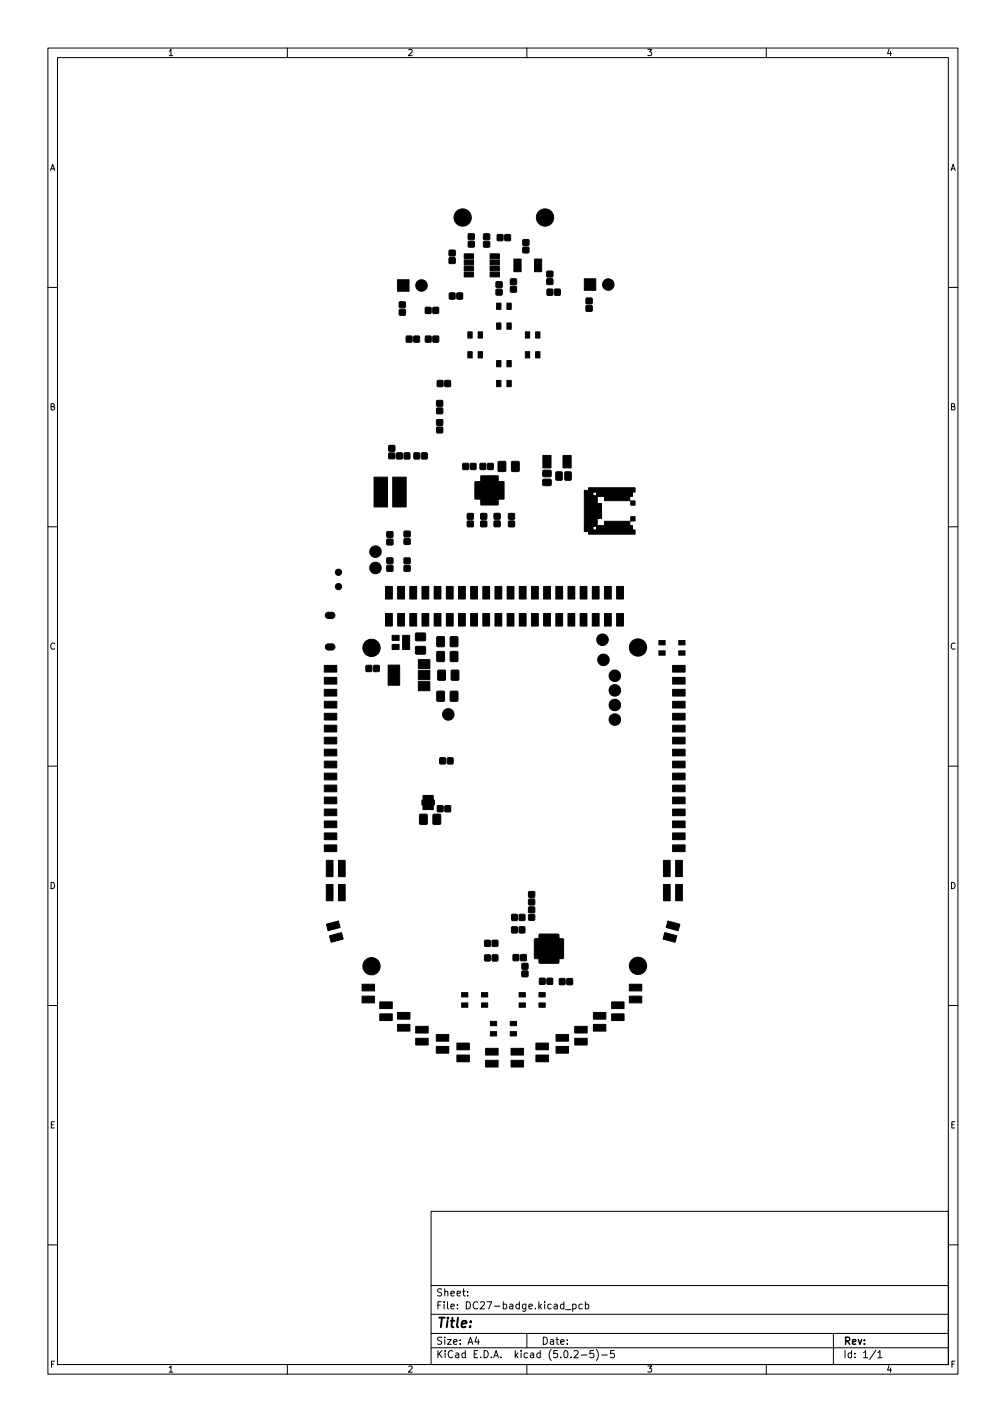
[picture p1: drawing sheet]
<svg xmlns="http://www.w3.org/2000/svg" width="210mm" height="297mm" viewBox="0 0 210 297" stroke-linecap="round" stroke-linejoin="round" font-family="sans-serif">
<defs><g id="words">
<text font-size="2.8" x="91" y="277.3">Title:</text>
<g font-size="2.1">
<text x="91" y="273.5">File: DC27-badge.kicad_pcb</text>
<text x="91" y="270.8">Sheet:</text>
<text x="91" y="280.9">Size: A4</text>
<text x="113" y="280.9">Date:</text>
<text x="176" y="280.9">Rev:</text>
<text x="91" y="283.7">KiCad E.D.A. kicad (5.0.2-5)-5</text>
<text x="176" y="283.7">Id: 1/1</text>
</g>
<g font-size="1.8">
<text x="35" y="11.7">1</text>
<text x="85" y="11.7">2</text>
<text x="135" y="11.7">3</text>
<text x="185" y="11.7">4</text>
<text x="10.3" y="35.7">A</text>
<text x="198.4" y="35.7">A</text>
<text x="10.3" y="85.7">B</text>
<text x="198.4" y="85.7">B</text>
<text x="10.3" y="135.7">C</text>
<text x="198.4" y="135.7">C</text>
<text x="10.3" y="185.7">D</text>
<text x="198.4" y="185.7">D</text>
<text x="10.4" y="235.7">E</text>
<text x="198.4" y="235.7">E</text>
<text x="10.4" y="285.7">F</text>
<text x="35" y="286.7">1</text>
<text x="85" y="286.7">2</text>
<text x="135" y="286.7">3</text>
<text x="185" y="286.7">4</text>
<text x="198.5" y="285.7">F</text>
</g>
</g></defs>
<g fill="none" stroke="#000" stroke-width=".21">
<path d="M10 10h190v277h-190zM12 12h186v273h-186zM60 10v2M110 10v2M160 10v2M10 60h2M198 60h2M10 110h2M198 110h2M10 160h2M198 160h2M10 210h2"/>
<path d="M198 210h2M90 253h108v32h-108zM10 260h2M90 278.5h108M90 274.5h108M90 268.5h108M97.7 270.6v.1M97.7 269.8v.1M99.5 279.2l-.3 1.1h.9M99.9 279.8v1M110 278.5v3M118.1 273.6h1.1"/>
<path d="M119.6 272.5l.4-.1 .3 .3-.1 .6h-.6M119.6 272.4v1.5M121.6 272.5l-.4-.1-.3 .3 .1 .6h.6M122.2 272.5l.5-.1 .2 .3-.1 .6h-.6M122.2 271.9v1.5M174 278.5v6.5M198 260h2M60 285v2M90 281.5h108M110 285v2M119.9 282.3l.5-.2 .3 .4-.9 1.1h.9M121.4 283h1.1"/>
<path d="M123.9 282.1h-.7v.7l.2-.1 .5 .1 .1 .2-.1 .5-.2 .1-.5-.1M124.5 281.9a1.72 1.72 0 0 1 0 2.3M125.7 283h1.1M128.2 282.1h-.7l-.1 .7 .3-.1 .5 .1 .1 .2-.1 .5-.2 .1-.6-.1M160 285v2M182.9 282l-1.3 2M183.3 282.5l.4-.4v1.5M183.3 283.6h.9"/>
</g>
<g fill="#000" stroke="#000" stroke-width=".21">
<path d="M93.8 53.9h1.2v1.1h-1.2zM93.8 52.3h1.2v1.1h-1.2zM97.8 50.4h1.2v1.2h-1.2zM97.8 48.9h1.2v1.1h-1.2zM96.9 56.8h2v1h-2zM96.9 55.6h2v1h-2zM96.9 54.3h2v1h-2zM96.9 53h2v1h-2zM101 50.5h1.2v1.1h-1.2zM101 48.9h1.2v1.1h-1.2zM102.3 56.8h2v1h-2zM102.3 55.6h2v1h-2z"/>
<path d="M102.3 54.3h2v1h-2zM102.3 53h2v1h-2zM103.6 58.9h1.2v1.1h-1.2zM103.9 49h1.1v1.2h-1.1zM105.4 49h1.1v1.2h-1.1zM106.6 59.9h1.2v1.1h-1.2zM106.6 58.3h1.2v1.1h-1.2zM107.3 54.1h1.5v2.7h-1.5zM109.2 51.7h1.2v1.1h-1.2zM109.2 50.1h1.2v1.1h-1.2zM111.6 54.1h1.5v2.7h-1.5zM114.2 58.3h1.2v1.1h-1.2z"/>
<path d="M114.2 56.7h1.2v1.1h-1.2zM83.4 64.7h1.2v1.1h-1.2zM83.4 63.1h1.2v1.1h-1.2zM83 58.4h2.4v2.4h-2.4zM84.9 70.2h1.1v1.2h-1.1zM86.4 70.2h1.1v1.2h-1.1zM88.8 64.2h1.2v1.2h-1.2zM88.9 70.2h1.1v1.2h-1.1zM90.4 64.2h1.1v1.2h-1.1zM90.4 70.2h1.1v1.2h-1.1zM91.3 79.5h1.2v1.2h-1.2zM92.9 79.5h1.1v1.2h-1.1z"/>
<path d="M93.9 61.2h1.1v1.2h-1.1zM95.4 61.2h1.1v1.2h-1.1zM97.7 73.5h.9v1.3h-.9zM97.7 69.3h.9v1.3h-.9zM99.8 73.5h.9v1.3h-.9zM99.8 69.3h.9v1.3h-.9zM103.7 75.3h.9v1.3h-.9zM103.7 67.5h.9v1.3h-.9zM103.7 63.3h.9v1.3h-.9zM103.6 60.5h1.2v1.1h-1.2zM105.8 75.3h.9v1.3h-.9zM105.8 67.5h.9v1.3h-.9z"/>
<path d="M105.8 63.3h.9v1.3h-.9zM109.7 73.5h.9v1.3h-.9zM109.7 69.3h.9v1.3h-.9zM111.8 73.5h.9v1.3h-.9zM111.8 69.3h.9v1.3h-.9zM114.3 60.4h1.1v1.2h-1.1zM115.8 60.4h1.1v1.2h-1.1zM122.4 63.9h1.2v1.1h-1.2zM122.4 62.3h1.2v1.1h-1.2zM122 58.2h2.4v2.4h-2.4zM81.2 94.7h1.2v1.1h-1.2zM81.2 93.1h1.2v1.1h-1.2z"/>
<path d="M82.8 94.6h1.2v1.2h-1.2zM84.4 94.6h1.1v1.2h-1.1zM86.5 94.6h1.1v1.2h-1.1zM88 94.6h1.2v1.2h-1.2zM91.2 89.3h1.2v1.1h-1.2zM91.2 87.7h1.2v1.1h-1.2zM91.2 85.3h1.2v1.1h-1.2zM91.2 83.7h1.2v1.1h-1.2zM96.7 96.8h1.1v1.2h-1.1zM98.2 96.8h1.1v1.2h-1.1zM100.4 99.4h3.5l.2 1.2 1.1 .1v3.5l-1.1 .1-.1 1.2h-3.5l-.2-1.2-1.1-.1v-3.5l1.1-.1zM100.3 96.8h1.1v1.2h-1.1z"/>
<path d="M101.8 96.8h1.2v1.2h-1.2zM103.7 79.5h.9v1.3h-.9zM104.1 96.4h1.3l.2 .1v1.8l-.1 .2-1.5-.1zM105.8 79.5h.9v1.3h-.9zM106.9 96.4h1.3l.2 .1v1.8l-.1 .2-1.5-.1zM113.4 98.3h1.6l.1 .2v1l-.3 .1-1.4-.1-.1-.2zM113.4 95.1h1.7v2.6h-1.7zM116.1 98.6l1-.1 .3 .2v1.3l-.1 .3h-1l-.2-.1zM118 98.6l1-.1 .2 .2 .1 1.3-.1 .3h-1l-.2-.1zM117.5 95.1h1.7v2.6h-1.7zM78.1 99.7h2.8v6.2h-2.8zM80.8 118.2h1.2v1.1h-1.2z"/>
<path d="M80.8 116.6h1.2v1.1h-1.2zM80.8 112.7h1.2v1.1h-1.2zM80.8 111.1h1.2v1.1h-1.2zM82 99.7h2.8v6.2h-2.8zM84.4 118.2h1.2v1.1h-1.2zM84.4 116.6h1.2v1.1h-1.2zM84.4 112.6h1.2v1.1h-1.2zM84.4 111h1.2v1.1h-1.2zM97.6 108.9h1.2v1.1h-1.2zM97.6 107.3h1.2v1.1h-1.2zM100.4 108.9h1.2v1.1h-1.2zM100.4 107.3h1.2v1.1h-1.2z"/>
<path d="M103.2 108.9h1.2v1.1h-1.2zM103.2 107.3h1.2v1.1h-1.2zM106.2 108.9h1.2v1.1h-1.2zM106.2 107.3h1.2v1.1h-1.2zM113.4 100.2l1.6-.1 .1 .3v.9l-.3 .2-1.4-.1-.1-.2zM122 102.4h.8l.1-.5h9.7v.9h-.5v.9h-.6v.9h-5.3l-.1-.9h-1.3l-.1 .1v1.3l.9 .1v3.1h-.9v1.4l1.4 .1 .1-.9h5.3v.8l.6 .1v.9h.5v.9h-9.7l-.1-.5-.8-.1v-.9h1.8l.1 .6h.5l.1-.1-.1-.7-2.4 .2v-7.2h1.8v.6h.6l.1-.6h-2.5zM131.7 107.9h.9v.9h-.9zM131.7 104.6h.9v.9h-.9zM68.1 134.7l.4-.2h.8a.65 .65 0 0 1 .6 .6 .65 .65 0 0 1-.6 .7h-.8a.65 .65 0 0 1-.5-.4 .65 .65 0 0 1 .1-.7zM68.1 128.1l.4-.2h.8a.65 .65 0 0 1 .6 .6 .65 .65 0 0 1-.6 .7h-.8a.65 .65 0 0 1-.5-.4 .65 .65 0 0 1 .1-.7zM76.5 139h1.1v1.2h-1.1zM78 139h1.1v1.2h-1.1z"/>
<path d="M80.6 128.3h1.2v2.3h-1.2zM80.6 122.6h1.2v2.4h-1.2zM80.5 128.2h1.4v2.6h-1.4zM80.5 122.5h1.4v2.6h-1.4zM83.1 122.6h1.2v2.4h-1.2zM83.2 128.3h1.1v2.3h-1.1zM81.9 134.6h1.4v1.1h-1.4zM81.9 132.7h1.4v1.1h-1.4zM83 128.2h1.4v2.6h-1.4zM83 122.5h1.4v2.6h-1.4zM84.1 132.7h1.4v3h-1.4zM85.7 122.6h1.1v2.4h-1.1z"/>
<path d="M85.7 128.3h1.1v2.3h-1.1zM85.6 128.2h1.4v2.6h-1.4zM85.6 122.5h1.4v2.6h-1.4zM88.2 122.6h1.2v2.4h-1.2zM88.2 128.3h1.2v2.3h-1.2zM86.8 135.1h2v1.4l-.2 .2-1.8-.1-.1-.2zM86.8 132.3h2v1.4l-.2 .2-1.8-.1-.1-.2zM88.1 128.2h1.4v2.6h-1.4zM88.1 122.5h1.4v2.6h-1.4zM87.4 137.8h2.3v1.9h-2.3zM90.8 128.3h1.1v2.3h-1.1zM90.8 122.6h1.1v2.4h-1.1z"/>
<path d="M90.7 128.2h1.4v2.6h-1.4zM90.7 122.5h1.4v2.6h-1.4zM91.3 136.1h1.3l.2 .1v1.8l-.1 .2-1.5-.1zM91.3 133h1.3l.2 .1v1.8l-.1 .2-1.5-.1zM91.5 140h1.3l.2 .1v1.8l-.1 .2-1.5-.1zM93.3 128.3h1.2v2.3h-1.2zM93.3 122.6h1.2v2.4h-1.2zM93.2 128.2h1.4v2.6h-1.4zM93.2 122.5h1.4v2.6h-1.4zM94.1 136.1h1.3l.2 .1v1.8l-.1 .2-1.5-.1zM94.1 133h1.3l.2 .1v1.8l-.1 .2-1.5-.1zM94.3 140h1.3l.2 .1v1.8l-.1 .2-1.5-.1z"/>
<path d="M95.9 122.6h1.1v2.4h-1.1zM95.9 128.3h1.1v2.3h-1.1zM95.7 128.2h1.4v2.6h-1.4zM95.7 122.5h1.4v2.6h-1.4zM98.4 122.6h1.1v2.4h-1.1zM98.4 128.3h1.1v2.3h-1.1zM98.3 128.2h1.4v2.6h-1.4zM98.3 122.5h1.4v2.6h-1.4zM101 128.3h1.1v2.3h-1.1zM101 122.6h1.1v2.4h-1.1zM100.8 128.2h1.4v2.6h-1.4zM100.8 122.5h1.4v2.6h-1.4z"/>
<path d="M103.5 128.3h1.1v2.3h-1.1zM103.5 122.6h1.1v2.4h-1.1zM103.4 128.2h1.4v2.6h-1.4zM103.4 122.5h1.4v2.6h-1.4zM106 122.6h1.2v2.4h-1.2zM106 128.3h1.2v2.3h-1.2zM105.9 128.2h1.4v2.6h-1.4zM105.9 122.5h1.4v2.6h-1.4zM108.6 128.3h1.1v2.3h-1.1zM108.6 122.6h1.1v2.4h-1.1zM108.4 128.2h1.4v2.6h-1.4zM108.4 122.5h1.4v2.6h-1.4z"/>
<path d="M111.1 128.3h1.1v2.3h-1.1zM111.1 122.6h1.1v2.4h-1.1zM111 128.2h1.4v2.6h-1.4zM111 122.5h1.4v2.6h-1.4zM113.7 128.3h1.1v2.3h-1.1zM113.7 122.6h1.1v2.4h-1.1zM113.5 128.2h1.4v2.6h-1.4zM113.5 122.5h1.4v2.6h-1.4zM116.2 128.3h1.1v2.3h-1.1zM116.2 122.6h1.1v2.4h-1.1zM116.1 128.2h1.4v2.6h-1.4zM116.1 122.5h1.4v2.6h-1.4z"/>
<path d="M118.7 122.6h1.2v2.4h-1.2zM118.7 128.3h1.2v2.3h-1.2zM118.6 128.2h1.4v2.6h-1.4zM118.6 122.5h1.4v2.6h-1.4zM121.3 128.3h1.1v2.3h-1.1zM121.3 122.6h1.1v2.4h-1.1zM121.1 128.2h1.4v2.6h-1.4zM121.1 122.5h1.4v2.6h-1.4zM123.8 122.6h1.1v2.4h-1.1zM123.8 128.3h1.1v2.3h-1.1zM123.7 128.2h1.4v2.6h-1.4zM123.7 122.5h1.4v2.6h-1.4z"/>
<path d="M126.4 128.3h1.1v2.3h-1.1zM126.4 122.6h1.1v2.4h-1.1zM126.2 128.2h1.4v2.6h-1.4zM126.2 122.5h1.4v2.6h-1.4zM128.9 128.3h1.1v2.3h-1.1zM128.9 122.6h1.1v2.4h-1.1zM128.8 128.2h1.4v2.6h-1.4zM128.8 122.5h1.4v2.6h-1.4zM137.6 136h1.3v.9h-1.3zM137.6 133.8h1.3v.9h-1.3zM141.7 136h1.3v.9h-1.3zM141.7 133.8h1.3v.9h-1.3z"/>
<path d="M67.7 156.5h2.6v1.4h-2.6zM67.7 154h2.6v1.4h-2.6zM67.7 151.5h2.6v1.4h-2.6zM67.7 149h2.6v1.4h-2.6zM67.7 146.5h2.6v1.4h-2.6zM67.7 144h2.6v1.4h-2.6zM67.7 141.5h2.6v1.4h-2.6zM67.7 139h2.6v1.4h-2.6zM81 138.9h2.4v4.2h-2.4zM87.4 142.4h2.3v1.9h-2.3zM87.4 140.1h2.3v1.9h-2.3zM91.3 144.4h1.3l.2 .1v1.8l-.1 .2-1.5-.1z"/>
<path d="M91.9 158.3h1.1v1.2h-1.1zM93.4 158.3h1.1v1.2h-1.1zM94.1 144.4h1.3l.2 .1v1.8l-.1 .2-1.5-.1zM140.4 156.5h2.6v1.4h-2.6zM140.4 154h2.6v1.4h-2.6zM140.4 151.5h2.6v1.4h-2.6zM140.4 149h2.6v1.4h-2.6zM140.4 146.5h2.6v1.4h-2.6zM140.4 144h2.6v1.4h-2.6zM140.4 141.5h2.6v1.4h-2.6zM140.4 139h2.6v1.4h-2.6zM67.7 176.5h2.6v1.4h-2.6z"/>
<path d="M67.7 174h2.6v1.4h-2.6zM67.7 171.5h2.6v1.4h-2.6zM67.7 169h2.6v1.4h-2.6zM67.7 166.5h2.6v1.4h-2.6zM67.7 164h2.6v1.4h-2.6zM67.7 161.5h2.6v1.4h-2.6zM67.7 159h2.6v1.4h-2.6zM87.7 170.1h1.3l.2 .1v1.8l-.1 .2-1.5-.1zM88.3 166.2h2.2v.8l.2 .1v1l-.2 .1v.9h-2.2v-.9l-.2-.1v-1l.2-.1zM90.5 170.1h1.3l.2 .1v1.8l-.1 .2-1.5-.1zM91.4 168.3h1.1v1.2h-1.1zM92.9 168.3h1.1v1.2h-1.1z"/>
<path d="M140.4 176.5h2.6v1.4h-2.6zM140.4 174h2.6v1.4h-2.6zM140.4 171.5h2.6v1.4h-2.6zM140.4 169h2.6v1.4h-2.6zM140.4 166.5h2.6v1.4h-2.6zM140.4 164h2.6v1.4h-2.6zM140.4 161.5h2.6v1.4h-2.6zM140.4 159h2.6v1.4h-2.6zM68.1 184.8h1.4v3.4h-1.4zM68.1 179.7h1.4v3.4h-1.4zM68.1 193.1l2.6-.7 .3 1.3-2.5 .7zM68.8 195.5l2.5-.7 .4 1.4-2.6 .6z"/>
<path d="M70.7 184.8h1.4v3.4h-1.4zM70.7 179.7h1.4v3.4h-1.4zM101.2 199.5h1.1v1.2h-1.1zM101.2 196.4h1.1v1.2h-1.1zM102.8 199.5h1.1v1.2h-1.1zM102.8 196.4h1.1v1.2h-1.1zM106.9 193.6h1.1v1.2h-1.1zM106.9 191h1.1v1.2h-1.1zM107.2 199.4h1.1v1.2h-1.1zM108.4 193.6h1.1v1.2h-1.1zM108.4 191h1.2v1.2h-1.2zM108.7 199.4h1.2v1.2h-1.2z"/>
<path d="M110.4 191.1h1.2v1.1h-1.2zM110.4 189.5h1.2v1.1h-1.2zM110.4 187.9h1.2v1.1h-1.2zM110.4 186.3h1.2v1.1h-1.2zM111.6 196.2l.9-.2v-.7l.3-.2h3.4a.35 .35 0 0 1 .5 .3l.1 .6 .6 .1a.35 .35 0 0 1 .3 .5l-.1 3.2a.33 .33 0 0 1-.2 .5h-.6l-.1 .7a.41 .41 0 0 1-.6 .2h-3.3l-.3-.2v-.7l-.9-.1zM138.5 184.8h1.4v3.4h-1.4zM138.5 179.7h1.4v3.4h-1.4zM138.8 194.8l2.5 .7-.3 1.3-2.6-.6zM139.4 192.4l2.6 .7-.4 1.3-2.5-.7zM141.1 184.8h1.4v3.4h-1.4zM141.1 179.7h1.4v3.4h-1.4zM75.6 208.1h2.6v1.4h-2.6z"/>
<path d="M75.6 205.6h2.6v1.4h-2.6zM79.3 211.8h2.6v1.4h-2.6zM79.3 209.3h2.6v1.4h-2.6zM83 214h2.6v1.4h-2.6zM83 211.5h2.6v1.4h-2.6zM86.8 216.9h2.6v1.4h-2.6zM86.8 214.4h2.6v1.4h-2.6zM91.1 218.6h2.6v1.4h-2.6zM91.1 216.1h2.6v1.4h-2.6zM96.4 209.5h1.3v.9h-1.3zM96.4 207.4h1.3v.9h-1.3zM95.4 217.9h2.6v1.4h-2.6z"/>
<path d="M100.5 209.5h1.3v.9h-1.3zM100.5 207.4h1.3v.9h-1.3zM102.4 215.5h1.3v.9h-1.3zM102.4 213.4h1.3v.9h-1.3zM106.5 215.5h1.3v.9h-1.3zM106.5 213.4h1.3v.9h-1.3zM108.4 209.5h1.3v.9h-1.3zM108.4 207.4h1.3v.9h-1.3zM109 202.9h1.2v1.1h-1.2zM109 201.3h1.2v1.1h-1.2zM112.7 204.4h1.1v1.2h-1.1zM112.5 209.5h1.3v.9h-1.3z"/>
<path d="M112.5 207.4h1.3v.9h-1.3zM111.9 217.9h2.6v1.4h-2.6zM114.2 204.4h1.2v1.2h-1.2zM116.8 204.4h1.1v1.2h-1.1zM116.1 218.6h2.6v1.4h-2.6zM116.1 216.1h2.6v1.4h-2.6zM118.4 204.4h1.1v1.2h-1.1zM120 216.9h2.6v1.4h-2.6zM120 214.4h2.6v1.4h-2.6zM123.9 214h2.6v1.4h-2.6zM123.9 211.5h2.6v1.4h-2.6zM127.7 211.8h2.6v1.4h-2.6z"/>
<path d="M127.7 209.3h2.6v1.4h-2.6zM131.4 208.1h2.6v1.4h-2.6zM131.4 205.6h2.6v1.4h-2.6zM95.4 220.4h2.6v1.4h-2.6zM101.4 221.5h2.6v1.4h-2.6zM101.4 219h2.6v1.4h-2.6zM106.7 221.5h2.6v1.4h-2.6zM106.7 219h2.6v1.4h-2.6zM111.9 220.4h2.6v1.4h-2.6z"/>
<circle cx="88" cy="59.6" r="1.21"/>
<circle cx="96.6" cy="45.4" r="1.81"/>
<circle cx="113.8" cy="45.4" r="1.81"/>
<circle cx="127" cy="59.4" r="1.21"/>
<circle cx="70.7" cy="119.5" r=".65"/>
<circle cx="78.4" cy="115.2" r="1.21"/>
<circle cx="78.4" cy="118.6" r="1.21"/>
<circle cx="70.7" cy="122.5" r=".65"/>
<circle cx="77.6" cy="135.3" r="1.8"/>
<circle cx="125.8" cy="133.6" r="1.21"/>
<circle cx="126" cy="137.8" r="1.21"/>
<circle cx="133.2" cy="135.3" r="1.8"/>
<circle cx="93.6" cy="149.2" r="1.21"/>
<circle cx="128.4" cy="144.2" r="1.21"/>
<circle cx="128.4" cy="141.2" r="1.21"/>
<circle cx="128.4" cy="147.3" r="1.21"/>
<circle cx="128.4" cy="150.3" r="1.21"/>
<circle cx="77.6" cy="201.8" r="1.8"/>
<circle cx="133.2" cy="201.8" r="1.81"/>
</g>
<use href="#words"/>
</svg>
